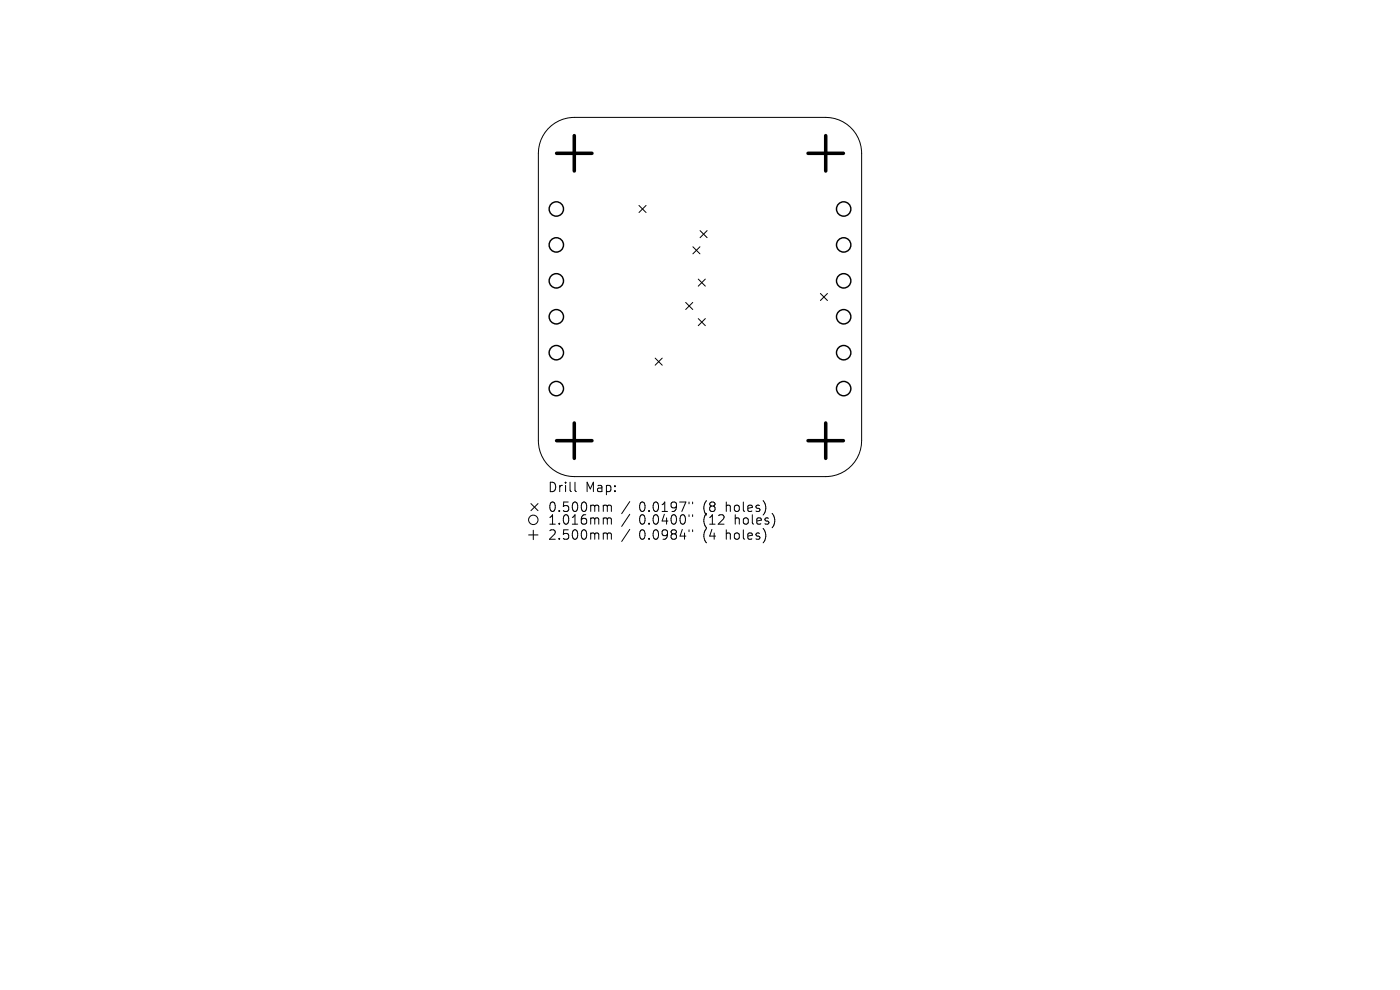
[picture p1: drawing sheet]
<svg xmlns="http://www.w3.org/2000/svg" width="297mm" height="210mm" viewBox="0 0 297 210" stroke-linecap="round" stroke-linejoin="round" font-family="sans-serif">
<defs><g id="words">
<g font-size="2.8">
<text x="116.1" y="104.7">Drill</text>
<text x="124.1" y="104.7">Map:</text>
<text x="116.1" y="108.9">0.500mm</text>
<text x="116.1" y="111.6">1.016mm</text>
<text x="135.6" y="108.9">0.0197&quot;</text>
<text x="135.6" y="111.6">0.0400&quot;</text>
<text x="149.3" y="108.9">(8</text>
<text x="149.3" y="111.6">(12</text>
<text x="154.3" y="108.9">holes)</text>
<text x="156.2" y="111.6">holes)</text>
<text x="116.1" y="114.8">2.500mm</text>
<text x="135.6" y="114.8">0.0984&quot;</text>
<text x="149.3" y="114.8">(4</text>
<text x="154.3" y="114.8">holes)</text>
</g>
</g></defs>
<g fill="none" stroke="#000" stroke-width=".21">
<path d="M116.3 27.3a7.6 7.6 0 0 1 5.5-2.4h53.4a7.6 7.6 0 0 1 7.6 7.6v61a7.6 7.6 0 0 1-7.6 7.6h-53.4a7.6 7.6 0 0 1-7.6-7.6v-61a7.6 7.6 0 0 1 2.1-5.2zM135.6 43.6l1.5 1.5M137.1 43.6l-1.5 1.5M147 52.3l1.5 1.5M148.1 59.2l1.5 1.5M148.5 52.3l-1.5 1.5M148.5 48.9l1.5 1.5M149.6 59.2l-1.5 1.5M150 48.9l-1.5 1.5M139 76l1.5 1.5M140.5 76l-1.5 1.5M145.5 64.2l1.5 1.5"/>
<path d="M147 64.2l-1.5 1.5M148.1 67.6l1.5 1.5M149.6 67.6l-1.5 1.5M174 62.3l1.5 1.5M175.5 62.3l-1.5 1.5M112.1 113.5h2M112.6 106.8l1.5 1.5M113.1 112.5v2M114.1 106.8l-1.5 1.5M122 102.3v1.7l.3 .3M128.3 107.2l.4 .1 .1 .1M128.3 109.9h.3l.2 .2"/>
<path d="M128.3 113.1l.4 .1 .1 .1M128.8 107.4l.3-.2 .5 .1 .1 1.2M128.8 107.4v1.1M128.8 110.1v1.1M128.8 113.3v1.1M128.8 110.1l.3-.2 .5 .1 .1 1.2M128.8 113.3l.3-.2 .5 .1 .1 1.2M133.6 106.4l-1.7 2.6M133.6 109.1l-1.7 2.6M133.6 112.3l-1.7 2.6M146.2 106.5v.4M146.2 109.2v.4"/>
<path d="M146.2 112.4v.4M146.9 106.5v.4M146.9 109.2v.4M146.9 112.4v.4"/>
<circle cx="113.1" cy="110.3" r="1"/>
</g>
<g fill="none" stroke="#000" stroke-width=".3">
<circle cx="118" cy="59.6" r="1.52"/>
<circle cx="118" cy="52" r="1.52"/>
<circle cx="118" cy="44.3" r="1.52"/>
<circle cx="179" cy="44.3" r="1.52"/>
<circle cx="179" cy="59.6" r="1.52"/>
<circle cx="179" cy="52" r="1.52"/>
<circle cx="118" cy="67.2" r="1.52"/>
<circle cx="118" cy="74.8" r="1.52"/>
<circle cx="179" cy="74.8" r="1.52"/>
<circle cx="179" cy="67.2" r="1.52"/>
<circle cx="118" cy="82.4" r="1.52"/>
<circle cx="179" cy="82.4" r="1.52"/>
</g>
<path d="M118.1 32.5h7.5M121.8 28.8v7.5M171.4 32.5h7.5M175.2 28.8v7.5M118.1 93.5h7.5M121.8 89.7v7.5M171.4 93.5h7.5M175.2 89.7v7.5" fill="none" stroke="#000" stroke-width=".75"/>
<use href="#words"/>
</svg>
